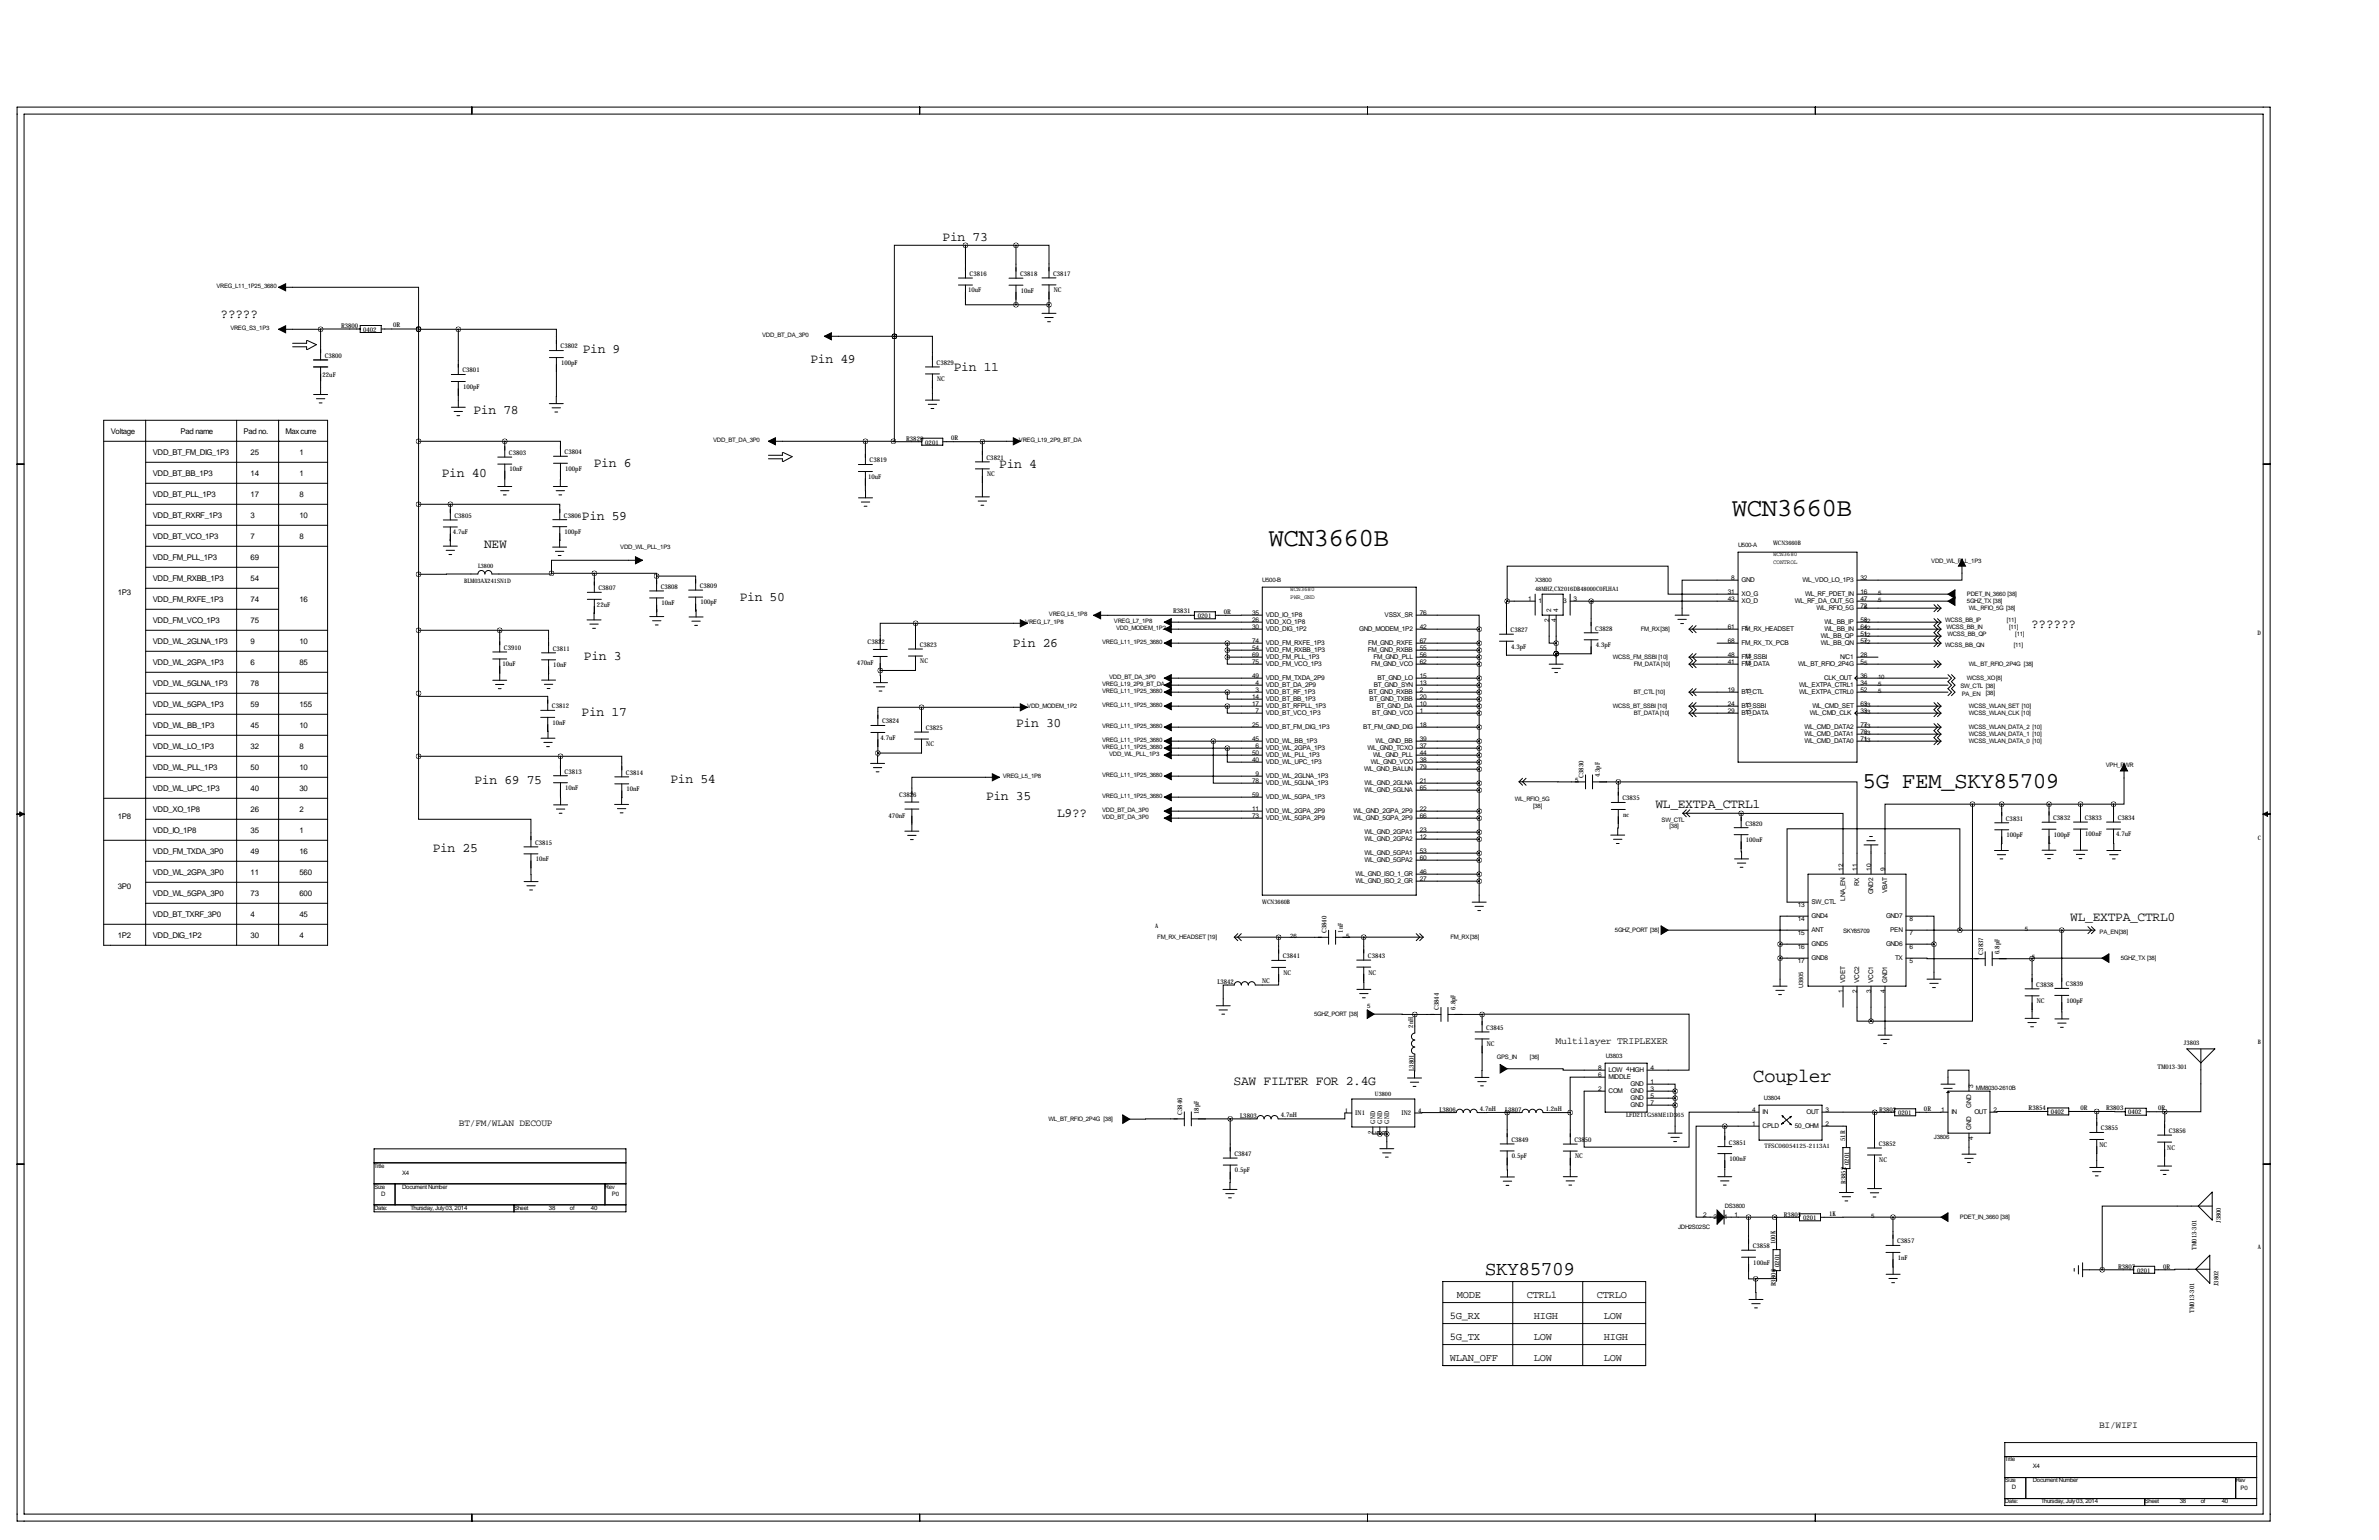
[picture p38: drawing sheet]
<svg xmlns="http://www.w3.org/2000/svg" width="864mm" height="559mm" viewBox="0 0 864 559" stroke-linecap="round" stroke-linejoin="round" font-family="sans-serif">
<defs><g id="words">
<g font-size="9.5">
<text x="628.6" y="187.2">WCN3660B</text>
<text x="460.5" y="198.1">WCN3660B</text>
</g>
<text font-size="8.3" x="676.1" y="285.8">5G FEM_SKY85709</text>
<g font-size="7.1">
<text x="636.3" y="392.7">Coupler</text>
<text x="539" y="462.5">SKY85709</text>
</g>
<g font-size="4.7">
<text x="342.2" y="87.3">Pin 73</text>
<text x="80.1" y="115.5">?????</text>
<text x="211.5" y="128.2">Pin 9</text>
<text x="294.2" y="131.7">Pin 49</text>
<text x="346.3" y="134.7">Pin 11</text>
<text x="171.9" y="150.2">Pin 78</text>
<text x="160.4" y="173.2">Pin 40</text>
<text x="215.5" y="169.3">Pin 6</text>
<text x="362.8" y="169.8">Pin 4</text>
<text x="211.2" y="188.5">Pin 59</text>
<text x="175.7" y="198.7">NEW</text>
<text x="268.5" y="218">Pin 50</text>
<text x="737.3" y="227.9">??????</text>
<text x="212" y="239.4">Pin 3</text>
<text x="367.6" y="234.8">Pin 26</text>
<text x="211.1" y="259.8">Pin 17</text>
<text x="368.9" y="263.7">Pin 30</text>
<text x="172.2" y="284.6">Pin 69 75</text>
<text x="243.4" y="284.1">Pin 54</text>
<text x="357.9" y="290.3">Pin 35</text>
<text x="600.9" y="293.2">WL_EXTPA_CTRL1</text>
<text x="383.7" y="296.5">L9??</text>
<text x="157.1" y="309.2">Pin 25</text>
<text x="751.5" y="334.1">WL_EXTPA_CTRL0</text>
<text x="447.8" y="393.7">SAW FILTER FOR 2.4G</text>
</g>
<g font-size="3.8">
<text x="528.8" y="471.1">MODE</text>
<text x="554.2" y="471.1">CTRL1</text>
<text x="579.6" y="471.1">CTRLO</text>
<text x="526.3" y="478.7">5G_RX</text>
<text x="556.8" y="478.7">HIGH</text>
<text x="582.2" y="478.7">LOW</text>
<text x="526.3" y="486.4">5G_TX</text>
<text x="556.8" y="486.4">LOW</text>
<text x="582.2" y="486.4">HIGH</text>
<text x="526.3" y="494">WLAN_OFF</text>
<text x="556.8" y="494">LOW</text>
<text x="582.2" y="494">LOW</text>
</g>
<text font-size="3.6" x="564.6" y="379">Multilayer TRIPLEXER</text>
<g font-size="3.5">
<text x="166.6" y="408.6">BT/FM/WLAN DECOUP</text>
<text x="762" y="518.2">BI/WIFI</text>
</g>
<g font-size="2.8">
<text x="40.2" y="157.6">Voltage</text>
<text x="65.6" y="157.6">Pad name</text>
<text x="88.4" y="157.6">Pad no.</text>
<text x="103.7" y="157.6">Max curre</text>
<text x="55.4" y="165.2">VDD_BT_FM_DIG_1P3</text>
<text x="91" y="165.2">25</text>
<text x="108.8" y="165.2">1</text>
<text x="55.4" y="172.8">VDD_BT_BB_1P3</text>
<text x="91" y="172.8">14</text>
<text x="108.8" y="172.8">1</text>
<text x="55.4" y="180.4">VDD_BT_PLL_1P3</text>
<text x="91" y="180.4">17</text>
<text x="108.8" y="180.4">8</text>
<text x="55.4" y="188.1">VDD_BT_RXRF_1P3</text>
<text x="91" y="188.1">3</text>
<text x="108.8" y="188.1">10</text>
<text x="55.4" y="195.7">VDD_BT_VCO_1P3</text>
<text x="91" y="195.7">7</text>
<text x="108.8" y="195.7">8</text>
<text x="55.4" y="203.3">VDD_FM_PLL_1P3</text>
<text x="91" y="203.3">69</text>
<text x="55.4" y="210.9">VDD_FM_RXBB_1P3</text>
<text x="91" y="210.9">54</text>
<text x="42.7" y="216">1P3</text>
<text x="55.4" y="218.5">VDD_FM_RXFE_1P3</text>
<text x="91" y="218.5">74</text>
<text x="108.8" y="218.5">16</text>
<text x="55.4" y="226.2">VDD_FM_VCO_1P3</text>
<text x="91" y="226.2">75</text>
<text x="55.4" y="233.8">VDD_WL_2GLNA_1P3</text>
<text x="91" y="233.8">9</text>
<text x="108.8" y="233.8">10</text>
<text x="55.4" y="241.4">VDD_WL_2GPA_1P3</text>
<text x="91" y="241.4">6</text>
<text x="108.8" y="241.4">85</text>
<text x="55.4" y="249">VDD_WL_5GLNA_1P3</text>
<text x="91" y="249">78</text>
<text x="55.4" y="256.6">VDD_WL_5GPA_1P3</text>
<text x="91" y="256.6">59</text>
<text x="108.8" y="256.6">155</text>
<text x="55.4" y="264.3">VDD_WL_BB_1P3</text>
<text x="91" y="264.3">45</text>
<text x="108.8" y="264.3">10</text>
<text x="55.4" y="271.9">VDD_WL_LO_1P3</text>
<text x="91" y="271.9">32</text>
<text x="108.8" y="271.9">8</text>
<text x="55.4" y="279.5">VDD_WL_PLL_1P3</text>
<text x="91" y="279.5">50</text>
<text x="108.8" y="279.5">10</text>
<text x="55.4" y="287.1">VDD_WL_UPC_1P3</text>
<text x="91" y="287.1">40</text>
<text x="108.8" y="287.1">30</text>
<text x="42.7" y="297.3">1P8</text>
<text x="55.4" y="294.7">VDD_XO_1P8</text>
<text x="91" y="294.7">26</text>
<text x="108.8" y="294.7">2</text>
<text x="55.4" y="302.4">VDD_IO_1P8</text>
<text x="91" y="302.4">35</text>
<text x="108.8" y="302.4">1</text>
<text x="55.4" y="310">VDD_FM_TXDA_3P0</text>
<text x="91" y="310">49</text>
<text x="108.8" y="310">16</text>
<text x="55.4" y="317.6">VDD_WL_2GPA_3P0</text>
<text x="91" y="317.6">11</text>
<text x="108.8" y="317.6">560</text>
<text x="42.7" y="322.7">3P0</text>
<text x="55.4" y="325.2">VDD_WL_5GPA_3P0</text>
<text x="91" y="325.2">73</text>
<text x="108.8" y="325.2">600</text>
<text x="55.4" y="332.8">VDD_BT_TXRF_3P0</text>
<text x="91" y="332.8">4</text>
<text x="108.8" y="332.8">45</text>
<text x="42.7" y="340.5">1P2</text>
<text x="55.4" y="340.5">VDD_DIG_1P2</text>
<text x="91" y="340.5">30</text>
<text x="108.8" y="340.5">4</text>
</g>
<g font-size="2.4">
<text x="352" y="100.1">C3816</text>
<text x="370.3" y="100.2">C3818</text>
<text x="382.3" y="100.1">C3817</text>
<text x="351.4" y="106.1">10uF</text>
<text x="370.5" y="106.2">10nF</text>
<text x="382.5" y="106.1">NC</text>
<text x="123.8" y="118.9">R3800</text>
<text x="142.7" y="118.7">0R</text>
<text x="131.8" y="120.3">0402</text>
<text x="117.9" y="129.8">C3800</text>
<text x="203.5" y="126.4">C3802</text>
<text x="117.1" y="136.9">22uF</text>
<text x="167.9" y="135.1">C3801</text>
<text x="203.7" y="132.4">100pF</text>
<text x="340" y="132.4">C3829</text>
<text x="168.1" y="141.1">100pF</text>
<text x="340.2" y="138.4">NC</text>
<text x="329" y="160">R3820</text>
<text x="335.9" y="161.3">0201</text>
<text x="345.3" y="159.8">0R</text>
<text x="184.8" y="165.1">C3803</text>
<text x="205" y="164.8">C3804</text>
<text x="315.7" y="167.8">C3819</text>
<text x="358.1" y="166.8">C3821</text>
<text x="185" y="171.1">10nF</text>
<text x="205.2" y="170.8">100pF</text>
<text x="315.1" y="173.8">10uF</text>
<text x="358.3" y="172.8">NC</text>
<text x="165" y="187.9">C3805</text>
<text x="204.7" y="187.8">C3806</text>
<text x="164.4" y="193.9">4.7uF</text>
<text x="204.9" y="193.8">100pF</text>
<text x="217.3" y="214.2">C3807</text>
<text x="239.9" y="213.7">C3808</text>
<text x="254.1" y="213.4">C3809</text>
<text x="627.2" y="215.6">31</text>
<text x="628.4" y="210.5">8</text>
<text x="632.2" y="211.3">GND</text>
<text x="654.4" y="211.3">WL_VDO_LO_1P3</text>
<text x="675.4" y="210.5">32</text>
<text x="675.4" y="215.6">16</text>
<text x="216.7" y="220.2">22uF</text>
<text x="240.1" y="219.6">10nF</text>
<text x="254.3" y="219.3">100pF</text>
<text x="554.8" y="218.1">1</text>
<text x="558.5" y="218.9">1</text>
<text x="563.1" y="221.9" transform="rotate(-90 563.1 221.9)">2</text>
<text x="565.7" y="221.9" transform="rotate(-90 565.7 221.9)">4</text>
<text x="567.5" y="218.9">3</text>
<text x="571.2" y="218.1">3</text>
<text x="627.2" y="218.1">43</text>
<text x="632.2" y="216.4">XO_G</text>
<text x="632.2" y="218.9">XO_D</text>
<text x="651.5" y="218.9">WL_RF_DA_OUT_5G</text>
<text x="655.3" y="216.4">WL_RF_PDET_IN</text>
<text x="659.4" y="221.5">WL_RFIO_5G</text>
<text x="675.4" y="218.1">47</text>
<text x="675.4" y="220.7">72</text>
<text x="425.9" y="222.2">R3831</text>
<text x="434.8" y="224.3">0201</text>
<text x="444.2" y="222.8">0R</text>
<text x="454.5" y="225.8">26</text>
<text x="454.5" y="223.2">35</text>
<text x="459.5" y="224">VDD_IO_1P8</text>
<text x="459.5" y="226.5">VDD_XO_1P8</text>
<text x="502.6" y="224">VSSX_SR</text>
<text x="515.4" y="223.2">76</text>
<text x="562.4" y="225.7" transform="rotate(-90 562.4 225.7)">2</text>
<text x="564.9" y="225.7" transform="rotate(-90 564.9 225.7)">4</text>
<text x="662.3" y="226.5">WL_BB_IP</text>
<text x="675.4" y="225.8">58</text>
<text x="315" y="233.7">C3822</text>
<text x="454.5" y="228.3">30</text>
<text x="454.5" y="233.4">74</text>
<text x="459.5" y="229.1">VDD_DIG_1P2</text>
<text x="493.4" y="229.1">GND_MODEM_1P2</text>
<text x="515.4" y="228.3">42</text>
<text x="515.4" y="233.4">67</text>
<text x="548.4" y="229.4">C3827</text>
<text x="579.1" y="228.9">C3828</text>
<text x="627.2" y="228.3">61</text>
<text x="627.2" y="233.4">68</text>
<text x="632.2" y="229.1">FM_RX_HEADSET</text>
<text x="661" y="231.6">WL_BB_QP</text>
<text x="662.3" y="229.1">WL_BB_IN</text>
<text x="675.4" y="228.3">64</text>
<text x="675.4" y="230.8">51</text>
<text x="675.4" y="233.4">57</text>
<text x="182.9" y="235.8">C3910</text>
<text x="200.7" y="236.1">C3811</text>
<text x="333.9" y="234.7">C3823</text>
<text x="454.5" y="235.9">54</text>
<text x="454.5" y="238.5">69</text>
<text x="459.5" y="234.2">VDD_FM_RXFE_1P3</text>
<text x="459.5" y="236.7">VDD_FM_RXBB_1P3</text>
<text x="459.5" y="239.2">VDD_FM_PLL_1P3</text>
<text x="496.5" y="236.7">FM_GND_RXBB</text>
<text x="496.7" y="234.2">FM_GND_RXFE</text>
<text x="498.6" y="239.2">FM_GND_PLL</text>
<text x="515.4" y="235.9">55</text>
<text x="515.4" y="238.5">56</text>
<text x="548.6" y="235.3">4.3pF</text>
<text x="579.3" y="234.8">4.3pF</text>
<text x="627.2" y="238.5">48</text>
<text x="632.2" y="234.2">FM_RX_TX_PCB</text>
<text x="632.2" y="239.2">FM_SSBI</text>
<text x="661" y="234.2">WL_BB_QN</text>
<text x="668" y="239.2">N/C1</text>
<text x="675.4" y="238.5">28</text>
<text x="182.4" y="241.8">10uF</text>
<text x="200.9" y="242.1">10nF</text>
<text x="311.1" y="241.3">470nF</text>
<text x="334.1" y="240.7">NC</text>
<text x="454.5" y="241">75</text>
<text x="459.5" y="241.8">VDD_FM_VCO_1P3</text>
<text x="497.7" y="241.8">FM_GND_VCO</text>
<text x="515.4" y="241">62</text>
<text x="627.2" y="241">41</text>
<text x="632.2" y="241.8">FM_DATA</text>
<text x="652.7" y="241.8">WL_BT_RFIO_2P4G</text>
<text x="675.4" y="241">55</text>
<text x="454.5" y="246.1">49</text>
<text x="455.7" y="248.6">4</text>
<text x="455.7" y="251.2">3</text>
<text x="459.5" y="246.9">VDD_FM_TXDA_2P9</text>
<text x="459.5" y="249.4">VDD_BT_DA_2P9</text>
<text x="459.5" y="251.9">VDD_BT_RF_1P3</text>
<text x="496.9" y="251.9">BT_GND_RXBB</text>
<text x="498.7" y="249.4">BT_GND_SYN</text>
<text x="500.1" y="246.9">BT_GND_LO</text>
<text x="515.4" y="251.2">2</text>
<text x="515.4" y="246.1">15</text>
<text x="515.4" y="248.6">13</text>
<text x="627.2" y="251.2">19</text>
<text x="632.2" y="251.9">BT_CTL</text>
<text x="653.1" y="249.4">WL_EXTPA_CTRL1</text>
<text x="653.1" y="251.9">WL_EXTPA_CTRL0</text>
<text x="662.2" y="246.9">CLK_OUT</text>
<text x="675.4" y="246.1">36</text>
<text x="675.4" y="248.6">34</text>
<text x="675.4" y="251.2">52</text>
<text x="200.4" y="257">C3812</text>
<text x="454.5" y="253.7">14</text>
<text x="454.5" y="256.2">17</text>
<text x="459.5" y="254.5">VDD_BT_BB_1P3</text>
<text x="459.5" y="257">VDD_BT_RFPLL_1P3</text>
<text x="497.2" y="254.5">BT_GND_TXBB</text>
<text x="499.8" y="257">BT_GND_DA</text>
<text x="515.4" y="253.7">20</text>
<text x="515.4" y="256.2">10</text>
<text x="627.2" y="256.2">24</text>
<text x="632.2" y="257">BT_SSBI</text>
<text x="657.9" y="257">WL_CMD_SET</text>
<text x="675.4" y="256.2">63</text>
<text x="200.6" y="263">10nF</text>
<text x="320.2" y="262.5">C3824</text>
<text x="454.5" y="263.9">25</text>
<text x="455.7" y="258.8">7</text>
<text x="459.5" y="259.6">VDD_BT_VCO_1P3</text>
<text x="498.2" y="259.6">BT_GND_VCO</text>
<text x="515.4" y="258.8">1</text>
<text x="515.4" y="263.9">18</text>
<text x="627.2" y="258.8">29</text>
<text x="632.2" y="259.6">BT_DATA</text>
<text x="657" y="259.6">WL_CMD_CLK</text>
<text x="675.4" y="258.8">33</text>
<text x="675.4" y="263.9">77</text>
<text x="319.6" y="268.5">4.7uF</text>
<text x="336" y="264.9">C3825</text>
<text x="454.5" y="268.9">45</text>
<text x="459.5" y="264.6">VDD_BT_FM_DIG_1P3</text>
<text x="459.5" y="269.7">VDD_WL_BB_1P3</text>
<text x="494.9" y="264.6">BT_FM_GND_DIG</text>
<text x="499.4" y="269.7">WL_GND_BB</text>
<text x="515.4" y="268.9">39</text>
<text x="655" y="264.6">WL_CMD_DATA2</text>
<text x="655" y="267.2">WL_CMD_DATA1</text>
<text x="655" y="269.7">WL_CMD_DATA0</text>
<text x="675.4" y="266.4">70</text>
<text x="675.4" y="268.9">71</text>
<text x="336.2" y="270.9">NC</text>
<text x="454.5" y="274">50</text>
<text x="455.7" y="271.5">6</text>
<text x="459.5" y="272.3">VDD_WL_2GPA_1P3</text>
<text x="459.5" y="274.8">VDD_WL_PLL_1P3</text>
<text x="496.4" y="272.3">WL_GND_TCXO</text>
<text x="498.4" y="274.8">WL_GND_PLL</text>
<text x="515.4" y="271.5">37</text>
<text x="515.4" y="274">44</text>
<text x="205" y="280.7">C3813</text>
<text x="227.2" y="281.1">C3814</text>
<text x="454.5" y="276.6">40</text>
<text x="455.7" y="281.6">9</text>
<text x="459.5" y="277.3">VDD_WL_UPC_1P3</text>
<text x="495.2" y="279.9">WL_GND_BALUN</text>
<text x="497.6" y="277.3">WL_GND_VCO</text>
<text x="515.4" y="276.6">38</text>
<text x="515.4" y="279.1">79</text>
<text x="580.8" y="282" transform="rotate(-90 580.8 282)">4.3pF</text>
<text x="205.2" y="286.7">10nF</text>
<text x="227.4" y="287.1">10nF</text>
<text x="454.5" y="284.2">78</text>
<text x="459.5" y="282.4">VDD_WL_2GLNA_1P3</text>
<text x="459.5" y="285">VDD_WL_5GLNA_1P3</text>
<text x="495.3" y="285">WL_GND_2GLNA</text>
<text x="495.3" y="287.5">WL_GND_5GLNA</text>
<text x="515.4" y="284.2">21</text>
<text x="515.4" y="286.7">65</text>
<text x="574.8" y="282.2" transform="rotate(-90 574.8 282.2)">C3830</text>
<text x="326.4" y="289.1">C3826</text>
<text x="454.5" y="289.3">59</text>
<text x="459.5" y="290">VDD_WL_5GPA_1P3</text>
<text x="589" y="290.4">C3835</text>
<text x="322.6" y="296.7">470nF</text>
<text x="454.5" y="294.3">11</text>
<text x="454.5" y="296.9">73</text>
<text x="459.5" y="295.1">VDD_WL_2GPA_2P9</text>
<text x="459.5" y="297.7">VDD_WL_5GPA_2P9</text>
<text x="491.4" y="295.1">WL_GND_2GPA_2P9</text>
<text x="491.4" y="297.7">WL_GND_5GPA_2P9</text>
<text x="515.4" y="294.3">22</text>
<text x="515.4" y="296.9">66</text>
<text x="589.2" y="296.4">nc</text>
<text x="633.6" y="299.6">C3820</text>
<text x="728.2" y="297.8">C3831</text>
<text x="745.3" y="297.6">C3832</text>
<text x="756.8" y="297.5">C3833</text>
<text x="768.8" y="297.5">C3834</text>
<text x="495.3" y="302.7">WL_GND_2GPA1</text>
<text x="495.3" y="305.3">WL_GND_2GPA2</text>
<text x="515.4" y="302">23</text>
<text x="515.4" y="304.5">12</text>
<text x="633.8" y="305.5">100nF</text>
<text x="728.4" y="303.8">100pF</text>
<text x="745.5" y="303.6">100pF</text>
<text x="757" y="303.5">100nF</text>
<text x="768.2" y="303.5">4.7uF</text>
<text x="194.3" y="306.5">C3815</text>
<text x="495.3" y="310.4">WL_GND_5GPA1</text>
<text x="515.4" y="309.6">53</text>
<text x="194.5" y="312.5">10nF</text>
<text x="492" y="318">WL_GND_ISO_1_GR</text>
<text x="495.3" y="312.9">WL_GND_5GPA2</text>
<text x="515.4" y="312.1">60</text>
<text x="515.4" y="317.2">46</text>
<text x="669" y="315.9" transform="rotate(-90 669 315.9)">12</text>
<text x="674.1" y="315.9" transform="rotate(-90 674.1 315.9)">11</text>
<text x="679.2" y="315.9" transform="rotate(-90 679.2 315.9)">10</text>
<text x="684.3" y="315.9" transform="rotate(-90 684.3 315.9)">9</text>
<text x="492" y="320.5">WL_GND_ISO_2_GR</text>
<text x="515.4" y="319.7">27</text>
<text x="674.9" y="321.5" transform="rotate(-90 674.9 321.5)">RX</text>
<text x="652.6" y="328.9">13</text>
<text x="657.6" y="328.1">SW_CTL</text>
<text x="669.8" y="326.9" transform="rotate(-90 669.8 326.9)">LNA_EN</text>
<text x="680" y="324.4" transform="rotate(-90 680 324.4)">GND2</text>
<text x="685.1" y="324.2" transform="rotate(-90 685.1 324.2)">VBAT</text>
<text x="652.6" y="334">14</text>
<text x="657.6" y="333.2">GND4</text>
<text x="684.6" y="333.2">GND7</text>
<text x="693.2" y="334">8</text>
<text x="481.5" y="338.6" transform="rotate(-90 481.5 338.6)">C3840</text>
<text x="487.5" y="338.4" transform="rotate(-90 487.5 338.4)">1nF</text>
<text x="652.6" y="339.1">15</text>
<text x="657.6" y="338.3">ANT</text>
<text x="686.1" y="338.3">PEN</text>
<text x="693.2" y="339.1">7</text>
<text x="465.7" y="347.7">C3841</text>
<text x="496.6" y="347.6">C3843</text>
<text x="652.6" y="344.2">16</text>
<text x="657.6" y="343.4">GND5</text>
<text x="684.6" y="343.4">GND6</text>
<text x="693.2" y="344.2">6</text>
<text x="719.9" y="346.4" transform="rotate(-90 719.9 346.4)">C3837</text>
<text x="725.9" y="346.2" transform="rotate(-90 725.9 346.2)">6.8pF</text>
<text x="465.9" y="353.7">NC</text>
<text x="496.8" y="353.6">NC</text>
<text x="652.6" y="349.3">17</text>
<text x="657.6" y="348.5">GND8</text>
<text x="687.9" y="348.5">TX</text>
<text x="693.2" y="349.3">5</text>
<text x="442" y="357.1">L3842</text>
<text x="458.2" y="356.8">NC</text>
<text x="669.8" y="356.6" transform="rotate(-90 669.8 356.6)">VDET</text>
<text x="674.9" y="356.6" transform="rotate(-90 674.9 356.6)">VCC2</text>
<text x="680" y="356.6" transform="rotate(-90 680 356.6)">VCC1</text>
<text x="685.1" y="356.6" transform="rotate(-90 685.1 356.6)">GND1</text>
<text x="739.2" y="358">C3838</text>
<text x="750" y="357.9">C3839</text>
<text x="669" y="360.3" transform="rotate(-90 669 360.3)">1</text>
<text x="674.1" y="360.3" transform="rotate(-90 674.1 360.3)">2</text>
<text x="679.2" y="360.3" transform="rotate(-90 679.2 360.3)">3</text>
<text x="684.3" y="360.3" transform="rotate(-90 684.3 360.3)">4</text>
<text x="739.4" y="364">NC</text>
<text x="750.2" y="363.9">100pF</text>
<text x="522.3" y="366.6" transform="rotate(-90 522.3 366.6)">C3844</text>
<text x="528.3" y="366.4" transform="rotate(-90 528.3 366.4)">6.8pF</text>
<text x="513" y="372.9" transform="rotate(-90 513 372.9)">2nH</text>
<text x="539.5" y="373.7">C3845</text>
<text x="539.8" y="379.7">NC</text>
<text x="513.2" y="388.6" transform="rotate(-90 513.2 388.6)">L3801</text>
<text x="580.2" y="388.3">8</text>
<text x="583.9" y="389.1">LOW 4HIGH</text>
<text x="599.2" y="388.3">4</text>
<text x="580.2" y="395.9">2</text>
<text x="580.2" y="390.9">6</text>
<text x="583.9" y="391.6">MIDDLE</text>
<text x="591.9" y="394.2">GND</text>
<text x="599.2" y="395.9">3</text>
<text x="599.2" y="393.4">1</text>
<text x="716.3" y="394.7" transform="rotate(-90 716.3 394.7)">3</text>
<text x="583.9" y="396.7">COM</text>
<text x="591.9" y="396.7">GND</text>
<text x="591.9" y="399.3">GND</text>
<text x="591.9" y="401.8">GND</text>
<text x="599.2" y="398.5">5</text>
<text x="599.2" y="401">7</text>
<text x="715.5" y="402" transform="rotate(-90 715.5 402)">GND</text>
<text x="429.2" y="404.5" transform="rotate(-90 429.2 404.5)">C3846</text>
<text x="435.1" y="404.3" transform="rotate(-90 435.1 404.3)">18pF</text>
<text x="450.2" y="405.6">L3803</text>
<text x="464.9" y="405.4">4.7nH</text>
<text x="488.2" y="403.9">1</text>
<text x="492" y="404.7">IN1</text>
<text x="499.2" y="407.7" transform="rotate(-90 499.2 407.7)">GND</text>
<text x="501.7" y="407.7" transform="rotate(-90 501.7 407.7)">GND</text>
<text x="504.3" y="407.7" transform="rotate(-90 504.3 407.7)">GND</text>
<text x="508.8" y="404.7">IN2</text>
<text x="514.9" y="403.9">4</text>
<text x="522.5" y="403.4">L3806</text>
<text x="537.2" y="403.1">4.7nH</text>
<text x="546.4" y="403.4">L3807</text>
<text x="561.1" y="403.1">1.2nH</text>
<text x="636.1" y="403.6">4</text>
<text x="639.8" y="404.3">IN</text>
<text x="655.8" y="404.3">OUT</text>
<text x="662.7" y="403.6">3</text>
<text x="682.1" y="403.4">R3802</text>
<text x="689.1" y="404.6">0201</text>
<text x="698.4" y="403.2">0R</text>
<text x="704.6" y="403.6">1</text>
<text x="708.4" y="404.3">IN</text>
<text x="716.8" y="404.3">OUT</text>
<text x="723.6" y="403.6">2</text>
<text x="736.4" y="402.8">R3854</text>
<text x="744.4" y="404.3">0402</text>
<text x="755.3" y="402.6">0R</text>
<text x="764.6" y="402.9">R3803</text>
<text x="772.6" y="404.4">0402</text>
<text x="783.4" y="402.7">0R</text>
<text x="498.3" y="411.4" transform="rotate(-90 498.3 411.4)">2</text>
<text x="500.9" y="411.4" transform="rotate(-90 500.9 411.4)">5</text>
<text x="503.4" y="411.4" transform="rotate(-90 503.4 411.4)">3</text>
<text x="636.1" y="408.6">1</text>
<text x="639.8" y="409.4">CPLD</text>
<text x="651.6" y="409.4">50_OHM</text>
<text x="662.7" y="408.6">2</text>
<text x="669.8" y="414" transform="rotate(-90 669.8 414)">51R</text>
<text x="715.5" y="409.9" transform="rotate(-90 715.5 409.9)">GND</text>
<text x="716.3" y="413.7" transform="rotate(-90 716.3 413.7)">4</text>
<text x="762.7" y="410.2">C3855</text>
<text x="787.3" y="411.1">C3856</text>
<text x="448.1" y="419.5">C3847</text>
<text x="548.6" y="414.3">C3849</text>
<text x="571.5" y="414.4">C3850</text>
<text x="627.6" y="415.3">C3851</text>
<text x="682" y="415.8">C3852</text>
<text x="762.1" y="416.1">NC</text>
<text x="786.7" y="417.1">NC</text>
<text x="448.3" y="425.4">0.5pF</text>
<text x="548.8" y="420.3">0.5pF</text>
<text x="571.8" y="420.4">NC</text>
<text x="627.8" y="421.3">100nF</text>
<text x="671.3" y="422.8" transform="rotate(-90 671.3 422.8)">0201</text>
<text x="682.2" y="421.8">NC</text>
<text x="670" y="429.7" transform="rotate(-90 670 429.7)">R3852</text>
<text x="618.3" y="441.7">2</text>
<text x="622" y="442.4">2</text>
<text x="625.9" y="442.4">1</text>
<text x="629.7" y="441.7">1</text>
<text x="647.6" y="441.5">R3805</text>
<text x="654.5" y="442.7">0201</text>
<text x="664" y="441.3">1K</text>
<text x="636.3" y="452.9">C3858</text>
<text x="644.5" y="451.6" transform="rotate(-90 644.5 451.6)">100K</text>
<text x="688.7" y="451.2">C3857</text>
<text x="636.5" y="458.9">100nF</text>
<text x="645.9" y="459.8" transform="rotate(-90 645.9 459.8)">0201</text>
<text x="688.9" y="457.1">1nF</text>
<text x="768.9" y="460.5">R3807</text>
<text x="775.8" y="461.8">0201</text>
<text x="785.2" y="460.3">0R</text>
<text x="644.7" y="466.7" transform="rotate(-90 644.7 466.7)">R3806</text>
</g>
<g font-size="2.3">
<text x="792.8" y="379.1">J3803</text>
<text x="783.2" y="387.8">TM013-301</text>
<text x="806.2" y="443.8" transform="rotate(-90 806.2 443.8)">J3800</text>
<text x="797.4" y="453.4" transform="rotate(-90 797.4 453.4)">TM013-301</text>
<text x="805.3" y="466.7" transform="rotate(-90 805.3 466.7)">J3802</text>
<text x="796.5" y="476.3" transform="rotate(-90 796.5 476.3)">TM013-301</text>
</g>
<g font-size="2.2">
<text x="78.5" y="104.5">VREG_L11_1P25_3680</text>
<text x="83.6" y="119.7">VREG_S3_1P3</text>
<text x="276.7" y="122.3">VDD_BT_DA_3P0</text>
<text x="258.9" y="160.4">VDD_BT_DA_3P0</text>
<text x="369.9" y="160.4">VREG_L19_2P9_BT_DA</text>
<text x="643.6" y="197.9">WCN3660B</text>
<text x="225.1" y="199.1">VDD_WL_PLL_1P3</text>
<text x="630.9" y="198.3">U500-A</text>
<text x="643.6" y="201.8">WCN3680</text>
<text x="173.6" y="206">L3800</text>
<text x="643.6" y="204.7">CONTROL</text>
<text x="701" y="204.2">VDD_WL_PLL_1P3</text>
<text x="168.5" y="211.6">BLM03AX241SN1D</text>
<text x="458.2" y="211">U500-B</text>
<text x="468.4" y="214.5">WCN3680</text>
<text x="557.3" y="211.3">X3800</text>
<text x="557.3" y="214.3">48MHZ,CX2016DB48000C0FLHA1</text>
<text x="681.7" y="215.8">5</text>
<text x="468.4" y="217.4">PWR_GND</text>
<text x="676.7" y="220.9">5</text>
<text x="681.7" y="218.4">5</text>
<text x="714" y="216.1">PDET_IN_3660 [38]</text>
<text x="714" y="218.6">5GHZ_TX [38]</text>
<text x="714.8" y="221.2">WL_RFIO_5G [38]</text>
<text x="372.2" y="226.4">VREG_L7_1P8</text>
<text x="380.7" y="223.5">VREG_L5_1P8</text>
<text x="404.4" y="226">VREG_L7_1P8</text>
<text x="676.7" y="226">12</text>
<text x="706.1" y="225.7">WCSS_BB_IP</text>
<text x="728.5" y="225.7">[11]</text>
<text x="400" y="233.6">VREG_L11_1P25_3680</text>
<text x="405.1" y="228.5">VDD_MODEM_1P2</text>
<text x="595.6" y="228.8">FM_RX[38]</text>
<text x="633.5" y="228.5">5</text>
<text x="676.7" y="228.5">12</text>
<text x="676.7" y="231.1">12</text>
<text x="676.7" y="233.6">12</text>
<text x="706.6" y="228.1">WCSS_BB_IN</text>
<text x="707" y="230.6">WCSS_BB_QP</text>
<text x="729.3" y="228.1">[11]</text>
<text x="731.6" y="230.6">[11]</text>
<text x="819.5" y="230.6">D</text>
<text x="585.5" y="239">WCSS_FM_SSBI [10]</text>
<text x="633.5" y="238.7">13</text>
<text x="706.1" y="234.7">WCSS_BB_QN</text>
<text x="731" y="234.7">[11]</text>
<text x="593.1" y="241.5">FM_DATA [10]</text>
<text x="633.5" y="241.2">13</text>
<text x="714.8" y="241.5">WL_BT_RFIO_2P4G [38]</text>
<text x="400" y="251.4">VREG_L11_1P25_3680</text>
<text x="400" y="248.9">VREG_L19_2P9_BT_DA</text>
<text x="402.6" y="246.3">VDD_BT_DA_3P0</text>
<text x="593.1" y="251.7">BT_CTL [10]</text>
<text x="633.5" y="251.4">13</text>
<text x="681.7" y="246.3">10</text>
<text x="681.7" y="248.9">5</text>
<text x="681.7" y="251.4">5</text>
<text x="711.6" y="249.7">SW_CTL [38]</text>
<text x="714" y="246.6">WCSS_XO[8]</text>
<text x="372.9" y="256.9">VDD_MODEM_1P2</text>
<text x="400" y="256.5">VREG_L11_1P25_3680</text>
<text x="585.5" y="256.7">WCSS_BT_SSBI [10]</text>
<text x="633.5" y="256.5">13</text>
<text x="676.7" y="256.5">13</text>
<text x="712.1" y="252.5">PA_EN</text>
<text x="714.8" y="256.7">WCSS_WLAN_SET [10]</text>
<text x="720.9" y="252.2">[38]</text>
<text x="593.1" y="259.3">BT_DATA [10]</text>
<text x="633.5" y="259">13</text>
<text x="676.7" y="259">13</text>
<text x="714.8" y="259.3">WCSS_WLAN_CLK [10]</text>
<text x="400" y="264.1">VREG_L11_1P25_3680</text>
<text x="400" y="269.2">VREG_L11_1P25_3680</text>
<text x="676.7" y="269.2">13</text>
<text x="676.7" y="266.6">13</text>
<text x="676.7" y="264.1">13</text>
<text x="714.8" y="269.4">WCSS_WLAN_DATA_0 [10]</text>
<text x="714.8" y="266.9">WCSS_WLAN_DATA_1 [10]</text>
<text x="714.8" y="264.4">WCSS_WLAN_DATA_2 [10]</text>
<text x="400" y="271.7">VREG_L11_1P25_3680</text>
<text x="402.6" y="274.3">VDD_WL_PLL_1P3</text>
<text x="400" y="281.9">VREG_L11_1P25_3680</text>
<text x="764.4" y="278.5">VPH_PWR</text>
<text x="364" y="282.3">VREG_L5_1P8</text>
<text x="571.8" y="283.9">5</text>
<text x="400" y="289.5">VREG_L11_1P25_3680</text>
<text x="549.9" y="290.6">WL_RFIO_5G</text>
<text x="556.5" y="293.1">[38]</text>
<text x="400" y="294.6">VDD_BT_DA_3P0</text>
<text x="400" y="297.1">VDD_BT_DA_3P0</text>
<text x="603.2" y="298.2">SW_CTL</text>
<text x="606" y="300.5">[38]</text>
<text x="819.6" y="304.7">C</text>
<text x="458.2" y="328.1">WCN3660B</text>
<text x="419.3" y="336.6">A</text>
<text x="420.1" y="340.6">FM_RX_HEADSET [19]</text>
<text x="468.4" y="340.3">26</text>
<text x="488.7" y="340.3">5</text>
<text x="526.5" y="340.6">FM_RX[38]</text>
<text x="586.2" y="338">5GHZ_PORT [38]</text>
<text x="669.1" y="338.5">SKY85709</text>
<text x="735.1" y="337.8">5</text>
<text x="762.2" y="338.8">PA_EN[38]</text>
<text x="737.6" y="347.9">5</text>
<text x="769.9" y="348.2">5GHZ_TX [38]</text>
<text x="654.6" y="358.6" transform="rotate(-90 654.6 358.6)">U3805</text>
<text x="496.3" y="365.7">5</text>
<text x="477" y="368.5">5GHZ_PORT [38]</text>
<text x="582.9" y="384">U3803</text>
<text x="819.6" y="378.9">B</text>
<text x="543.4" y="384.3">GPS_IN</text>
<text x="555.4" y="384.3">[36]</text>
<text x="717.3" y="395.6">MM8030-2610B</text>
<text x="499.1" y="397.8">U3800</text>
<text x="640.3" y="399.2">U3804</text>
<text x="380.6" y="406.6">WL_BT_RFIO_2P4G [38]</text>
<text x="590.3" y="405.3">LFD211G58ME1D365</text>
<text x="702.1" y="413.4">J3806</text>
<text x="640.6" y="416.5">TFSC06054125-2113A1</text>
<text x="135.8" y="423.7">Title</text>
<text x="135.8" y="431.3">Size</text>
<text x="145.9" y="431.3">Document Number</text>
<text x="145.9" y="426.3">X4</text>
<text x="219.6" y="431.3">Rev</text>
<text x="138.3" y="433.9">D</text>
<text x="222.1" y="433.9">P0</text>
<text x="135.8" y="439">Date:</text>
<text x="149" y="439">Thursday, July 03, 2014</text>
<text x="186.6" y="439">Sheet</text>
<text x="199.3" y="439">38</text>
<text x="206.9" y="439">of</text>
<text x="214.5" y="439">40</text>
<text x="626.1" y="438.4">DS3800</text>
<text x="679.2" y="441.9">5</text>
<text x="711.5" y="442.2">PDET_IN_3660 [38]</text>
<text x="609.2" y="446">JDH2S02SC</text>
<text x="819.6" y="453.1">A</text>
<text x="727.8" y="530.3">Title</text>
<text x="737.9" y="532.8">X4</text>
<text x="727.8" y="537.9">Size</text>
<text x="737.9" y="537.9">Document Number</text>
<text x="811.6" y="537.9">Rev</text>
<text x="727.8" y="545.5">Date:</text>
<text x="730.3" y="540.5">D</text>
<text x="741" y="545.5">Thursday, July 03, 2014</text>
<text x="778.6" y="545.5">Sheet</text>
<text x="791.3" y="545.5">38</text>
<text x="798.9" y="545.5">of</text>
<text x="806.5" y="545.5">40</text>
<text x="813.4" y="540.7">P0</text>
</g>
</g></defs>
<g fill="none" stroke="#000" stroke-width=".36">
<path d="M6.2 38.9h817.9v513h-817.9zM171.3 38.9v2.5M333.9 38.9v2.5M496.4 38.9v2.5M659 38.9v2.5M8.7 41.4h812.8v508h-812.8zM350.5 89h-25.8v33M350.5 89v11.9M350.5 89h18.3M368.8 89h12v11.8M368.8 89v11.9M101.1 104.2h50.8v15.2"/>
<path d="M116.4 119.5v11.1M116.4 119.5h-15.3M130.8 119.4l-14.4 .1M130.8 118.1h7.6v2.6h-7.6zM151.9 119.4h-13.5M151.9 119.4v.1M151.9 119.5h14.5M151.9 119.5v154.9M166.4 119.5h35.6v7.7M166.4 119.5v16.4M347.9 100.9h5.1M347.9 103.4h5.1"/>
<path d="M350.5 103.4v7.2h18.3M366.3 100.9h5M366.3 103.5h5M368.8 110.6h12M368.8 103.5v7.1M378.3 100.8h5M378.3 103.4h5M378.3 113.7h5M379.3 115.2h3M380.3 116.7h1M380.8 103.4v10.3M106.2 125.8h5.1v1"/>
<path d="M111.3 123.5v1.1h-5.1M111.6 123.5l3.3 1.6-3.3 1.7M116.4 133.1v10.1M163.8 135.9h5.1M163.8 138.4h5.1M166.4 138.4v9.4M199.4 127.2h5.1M199.4 129.7h5.1M202 129.7l-.1 16.8M324.7 122h13.8v11.1M324.7 122h.1M324.7 122v38.1h-.4"/>
<path d="M324.7 122h-25.4M335.9 133.1h5.1M335.9 135.7h5.1M338.5 135.7v9.5M37.6 152.5h81.3v190.5h-81.3zM52.9 152.5v190.5M85.9 152.5v190.5M101.1 152.5v190.5M113.8 143.2h5.1M114.9 144.7h3M115.9 146.2h1M163.8 147.8h5.1"/>
<path d="M164.8 149.3h3.1M165.9 150.8h1M199.4 146.5h5.1M200.4 148h3.1M201.4 149.5h1M334.6 159h7.6v2.5h-7.6zM335.9 145.2h5.1M337 146.7h3M338 148.2h1M6.2 168.4h2.5M37.6 160.1h81.3M52.9 167.7h66"/>
<path d="M52.9 175.4h66M101.1 160.1h.1M151.9 160.1h31.3M180.7 168.4h5.1M180.7 165.9h5.1M180.7 176.5h5.1M181.7 178.1h3.1M182.7 179.6h1M183.2 160.1h20.3v5.5M183.2 160.1v5.8M183.2 168.4v8.1M200.9 176.5h5"/>
<path d="M200.9 165.6h5.1M200.9 168.1h5.1M201.9 178.1h3M202.9 179.6h1M203.5 168.1l-.1 8.4M278.9 166.5h5.1v1M284 164.2v1h-5.1M284.3 164.2l3.3 1.5-3.3 1.8M311.6 168.6h5.1M311.6 171.1h5.1M314.1 160.1v8.5M314.1 171.1l.1 9.5"/>
<path d="M324.3 160.1l10.3 .2M324.3 160.1h-45.4M342.2 160.3h14.4M354.1 167.6h5.1M354.1 170.1h5.1M356.6 160.3v7.3M356.6 170.1v10.2M370.4 160.1l-13.8 .2M821.5 168.4h2.6M52.9 183h66M52.9 190.6h66M52.9 198.2h66"/>
<path d="M151.9 183h11.6M160.9 198.2h5.1M160.9 188.7h5.1M160.9 191.2h5.1M162 199.7h3M163.5 183h39.7v5.6M163.5 183v5.7M163.5 191.2v7M200.6 198.5h5.1M200.7 188.6h5M200.7 191.1h5M203.2 191.1l-.1 7.4"/>
<path d="M311.7 180.6h5M312.7 182.2h3M313.7 183.7h1M354.1 180.3h5.1M355.1 181.8h3M356.1 183.3h1M52.9 205.8h48.2M52.9 213.5h48.2M163 201.2h1M200.2 208v.3h-21.6a1.27 1.27 0 0 0-1.3-1.3 1.27 1.27 0 0 0-1.3 1.3 1.27 1.27 0 0 0-1.2-1.3 1.27 1.27 0 0 0-1.3 1.3l-21.6 .1M200.2 208h15.5M201.6 200h3.1"/>
<path d="M202.6 201.6h1.1M213.2 214.9h5.1M213.2 217.5h5.1M215.7 208v6.9M215.7 208h22.7v1M215.7 217.5l-.1 7.4M233.2 203.3h-33v4.7M235.8 214.4h5.1M235.8 217h5.1M238.4 209h14.1v5.1M238.4 209v5.4M238.4 217v6.7"/>
<path d="M250 214.1h5.1M250 216.7h5.1M252.5 216.7l.2 7.2M458.2 213.1h55.9v111.7h-55.9zM547.1 218.1h-.2v12M557.3 218.1h-10.2M557.3 215.6v7.6M559.8 215.6h7.6v7.6h-7.6zM570 218.1h60.9M570 215.6v7.6M577.6 218.1h.1M577.6 218.1v11.5"/>
<path d="M630.9 200.4h43.2v76.2h-43.2zM630.9 210.5h-20.3v12.7M630.9 215.6h-25.4v-10.2h-58.4v12.7M674.1 215.6h33M674.1 218.1h33M702.1 219.4l1.2 1.3-1.2 1.2M703.3 219.4l1.3 1.3M712.2 202.9v7.6h-38.1M52.9 221.1h48.2M52.9 236.3h66M52.9 228.7h66M151.9 228.7h29.5"/>
<path d="M178.9 236.6h5M178.9 239.1h5M181.4 228.7v7.9M181.4 228.7h17.7v8.2M181.4 239.1v7.7M196.6 236.9h5.1M196.6 239.4h5.1M199.1 239.4v7.4M213.1 224.9h5.1M214.1 226.5h3.1M215.1 228h1.1M235.9 223.7h5"/>
<path d="M236.9 225.2h3M237.9 226.8h1M250.1 223.9h5.1M251.2 225.4h3M252.2 226.9h1M317 235.7h5.1M317 238.2h5.1M319.5 238.2v5.1M329.8 235.5h5.1M329.8 238h5.1M332.3 238v5.3h-12.8M332.4 226.2l-.1 9.3"/>
<path d="M332.4 226.2h-12.9v9.5M332.4 226.2h40.5M397 223.3h36.6M422.7 225.8h35.5M422.7 228.3h35.5M422.7 233.4h35.5M433.6 222h7.6v2.5h-7.6zM445.5 238.5v2.5h12.7M445.5 235.9h12.7M445.5 233.4v5.1M458.2 223.2l-17 .1M458.2 238.5h-12.7"/>
<path d="M514.1 223.2h22.9v5.1M514.1 228.3h22.9M514.1 238.5h22.9M537 233.4h-22.9M537 235.9h-22.9M537 228.3v99.1M544.3 230.1h5.1M544.3 232.7h5.1M546.9 232.7v5h18v-.5M562.4 223.2v10.2h2.5M564.9 237.2h.1M564.9 223.2v17.8"/>
<path d="M575.1 229.6h5M575.1 232.2h5M577.6 232.2v5h-12.7M608.1 223.2h5.1M609.1 224.7h3M610.1 226.3h1M613.2 228.3l1.2 1.3M613.2 238.5l1.2 1.2-1.2 1.3M614.4 227l-1.2 1.3M614.4 237.2l-1.2 1.3M615.7 227l-1.3 1.3 1.3 1.3M615.7 237.2l-1.3 1.3 1.3 1.2-1.3 1.3 1.3 1.3"/>
<path d="M623.3 233.4h7.6M630.9 228.3h-17.7M630.9 238.5h-17.7M674.1 225.8h30.5M674.1 228.3h30.5M674.1 238.5h7.6M674.1 230.8h30.5M702.1 224.5l1.2 1.3-1.2 1.2 1.2 1.3-1.2 1.3 1.2 1.2-1.2 1.3 1.2 1.3-1.2 1.2M702.1 239.7l1.2 1.3-1.2 1.3M703.3 224.5l1.3 1.3M703.3 239.7l1.3 1.3M704.6 233.4h-30.5"/>
<path d="M704.6 220.7h-30.5M704.6 225.8l-1.3 1.2 1.3 1.3M704.6 228.3l-1.3 1.3 1.3 1.2M704.6 230.8l-1.3 1.3 1.3 1.3M704.6 233.4l-1.3 1.2M704.6 220.7l-1.3 1.2M52.9 251.6h66M52.9 259.2h66M52.9 243.9h66M151.9 251.6v1.1h46.9v5.1M178.9 246.8h5M179.9 248.4h3"/>
<path d="M180.9 249.9h1M196.3 257.8h5.1M196.6 246.8h5.1M197.6 248.3h3.1M198.6 249.8h1M317.1 247.7h5.1M318.1 249.2h3.1M319.1 250.7h1M319.5 243.3h.1M319.5 243.3l.1 4.4M334.5 256.6v9M334.5 256.6h-15.8v6.6"/>
<path d="M372.9 256.6h-38.4M422.7 246.1h35.5M422.7 248.6h35.5M422.7 251.2h35.5M422.7 256.2h35.5M445.5 256.2v2.6h12.7M445.5 251.2v2.5h12.7M514.1 241h22.9M514.1 251.2h22.9M514.1 253.7h22.9M514.1 256.2h22.9M537 246.1h-22.9"/>
<path d="M537 248.6h-22.9M537 258.8h-22.9M562.4 241h5M563.4 242.5h3M564.4 244h1M613.2 258.8h17.7M613.2 241l1.2 1.3M613.2 251.2l1.2 1.2M613.2 256.2l1.2 1.3-1.2 1.3M613.2 258.8l1.2 1.2M614.4 249.9l-1.2 1.3M614.4 255l-1.2 1.2"/>
<path d="M615.7 249.9l-1.3 1.3 1.3 1.2M615.7 255l-1.3 1.2 1.3 1.3-1.3 1.3 1.3 1.2M630.9 241h-17.7M630.9 251.2h-17.7M630.9 256.2h-17.7M674.1 241h30.5M674.1 251.2h33M674.1 256.2h30.5M674.1 245.3l-.7 .8 .7 .7M674.1 258l-.7 .8 .7 .7M702.1 255l1.2 1.2-1.2 1.3 1.2 1.3-1.2 1.2M703.3 255l1.3 1.2"/>
<path d="M704.6 258.8h-30.5M704.6 241l-1.3 1.3M704.6 256.2l-1.3 1.3 1.3 1.3M704.6 258.8l-1.3 1.2M707.1 246.1h-33M707.1 248.6h-33M707.1 244.8l1.3 1.3-1.3 1.2 1.3 1.3-1.3 1.3 1.3 1.3-1.3 1.2M708.4 244.8l1.3 1.3-1.3 1.2 1.3 1.3-1.3 1.3 1.3 1.3-1.3 1.2M52.9 266.8h66M52.9 274.4h66M151.9 274.4v22.9h40.8v10M151.9 274.4h51.6"/>
<path d="M196.3 260.3h5.1M196.4 267.9h5.1M197.4 269.4h3.1M198.4 270.9h1M198.8 260.3l.1 7.6M203.5 274.4h22.2v7.5M203.5 274.4v7.1M316 277h5.1M316.1 263.2h5.1M316.1 265.8h5.1M317 278.5h3.1M318.7 273.3l-.1 3.7"/>
<path d="M318.7 265.8v7.5M332 265.6h5.1M332 268.2h5.1M334.5 268.2v5.1h-15.8M422.7 263.9h35.5M422.7 268.9h35.5M422.7 271.5h35.5M422.7 274h35.5M440.4 268.9v15.3h17.8M445.5 271.5v5.1h12.7M514.1 263.9h22.9M514.1 268.9h22.9"/>
<path d="M514.1 271.5h22.9M514.1 276.6h22.9M514.1 279.1h22.9M537 274h-22.9M674.1 263.9h30.5M674.1 268.9h30.5M674.1 266.4h30.5M702.1 262.6l1.2 1.3-1.2 1.2 1.2 1.3-1.2 1.3 1.2 1.2-1.2 1.3M703.3 262.6l1.3 1.3M704.6 268.9l-1.3 1.3M704.6 266.4l-1.3 1.3 1.3 1.2M704.6 263.9l-1.3 1.2 1.3 1.3"/>
<path d="M771 277.2v14.6h-3.8M6.2 295.4h2.5M7.2 294.6l1.5 .8-1.5 .8zM37.6 289.7h81.3M52.9 282h66M52.9 297.3h66M200.9 281.5h5.1M200.9 284h5.1M201 292h5M202 293.6h3M203 295.1h1M203.5 284v8"/>
<path d="M223.1 291.9h5.1M223.2 281.9h5M223.2 284.4h5M224.1 293.4h3.1M225.1 294.9h1.1M225.7 284.4v7.5M318.1 280.1h1M328.5 291h5.1M328.5 293.6h5.1M331 293.6v8M362.8 282h-31.8v9M422.7 281.6h35.5"/>
<path d="M422.7 289.3h35.5M422.7 294.3h35.5M422.7 296.9h35.5M514.1 284.2h22.9M514.1 294.3h22.9M514.1 296.9h22.9M537 286.7h-22.9M551.4 283.7h24.2M551.4 283.7l1.3 1.2M552.7 282.4l-1.3 1.3M554 282.4l-1.3 1.3 1.3 1.2M575.6 281.2v5.1"/>
<path d="M578.1 283.7h9.3M578.1 281.2v5.1M584.9 291.2h5.1M584.9 293.7h5.1M587.4 283.7h86.7v33.5M587.4 283.7l.1 7.5M587.5 293.7l-.3 9.3M610.9 295.1h21.2M610.9 295.1l1.2 1.3M612.1 293.8l-1.2 1.3M613.4 293.8l-1.3 1.3 1.3 1.3M632.1 295.1h36.9v22.1"/>
<path d="M632.1 295.1v5.2M716 291.8v78.7h-36.8M716 291.8h-31.7v25.4M716 291.8h51.2M724.1 298.6h5.1M726.6 291.8v6.8M741.3 298.3h5.1M743.8 291.8v6.5M752.7 298.3h5.1M755.2 291.8v6.5M764.7 298.3h5.1M767.2 291.8v6.5"/>
<path d="M821.5 295.4h2.6M821.5 295.4l1.6-.8v1.6zM37.6 304.9h81.3M52.9 312.5h66M190.2 307.3h5.1M190.2 309.8h5.1M190.2 319.9h5.1M192.7 309.8l.1 10.1M328.5 301.6h5.1M329.5 303.1h3M330.5 304.6h1M514.1 317.2h22.9"/>
<path d="M514.1 302h22.9M514.1 304.5h22.9M514.1 309.6h22.9M514.1 319.7h22.9M537 312.1h-22.9M584.7 303h5.1M585.7 304.5h3.1M586.7 306.1h1.1M629.5 300.3h5.1M629.5 302.9h5.1M629.7 311.7h5M630.7 313.2h3"/>
<path d="M631.7 314.7h1M632.1 302.9l.1 8.8M656.3 317.2h35.6v40.6h-35.6zM676.7 306.6h5M677.7 305.1h3M678.7 303.5h1M679.2 306.6v10.6M724 308.6h5.1M724.1 301.1h5.1M725 310.1h3.1M726 311.7h1.1M726.6 301.1l-.1 7.5"/>
<path d="M741.3 300.9h5.1M741.3 308.5h5.1M742.3 310h3M743.3 311.6h1M743.8 306h.1M743.8 300.9v7.6M752.7 300.8h5.1M752.7 308.5h5.1M753.7 310h3.1M754.7 311.6h1.1M755.2 300.8v7.7M764.7 300.8h5.1"/>
<path d="M764.8 308.6h5.1M765.8 310.1h3.1M766.8 311.7h1M767.2 300.8l.1 7.8M37.6 335.4h81.3M52.9 320.1h66M52.9 327.8h66M191.3 321.4h3M192.3 322.9h1M449.3 338.8l-1.2 1.3M450.6 338.8l-1.3 1.3 1.3 1.2M482.3 337.6v5"/>
<path d="M484.8 337.6v5M514.1 338.8l1.3 1.3-1.3 1.2M515.4 338.8l1.2 1.3M534.4 327.4h5.1M535.4 328.9h3.1M536.4 330.4h1.1M605.5 337.5h50.8M656.3 332.4h-10.1v10.2M656.3 327.4h-7.6v-26.7h62.8v36.8M691.9 332.4h10.2v10.2M748.4 337.5v21.1M757.9 336.2l1.3 1.3-1.3 1.3"/>
<path d="M759.2 336.2l1.3 1.3M760.5 337.5h-68.6M760.5 337.5l-1.3 1.3M448.1 340.1h16.1M448.1 340.1l1.2 1.2M448.1 357.4h-4.1v7.5M448.1 357.4a1.27 1.27 0 0 1 1.2-1.2 1.27 1.27 0 0 1 1.3 1.2M450.6 357.4a1.27 1.27 0 0 1 1.3-1.2 1.27 1.27 0 0 1 1.2 1.2M461.6 348.5h5.1M461.6 351h5.1M464.2 340.1v8.4M464.2 340.1h18.1"/>
<path d="M464.2 351v6.4h-8.5a1.27 1.27 0 0 0-1.3-1.2 1.27 1.27 0 0 0-1.3 1.2M492.5 348.4h5.1M492.5 350.9h5.1M492.6 359h5M495 340.1h-10.2M495 340.1v8.3M495 340.1h21.6M495 350.9l.1 8.1M516.6 340.1l-1.2 1.2M643.6 357.8h5.1M644.7 359.4h3M646.2 347.7h10.1"/>
<path d="M646.2 342.6v15.2M656.3 342.6h-10.1M669 357.8v7.7M674.1 357.8v12.7h5.1M679.2 357.8v12.7M684.3 357.8v17.8M691.9 347.7l28.7 .2M691.9 342.6h10.2M699.5 355.3h5.1M700.5 356.8h3.1M701.5 358.3h1.1M702.1 342.6v12.7"/>
<path d="M720.6 345.3v5.1M723.2 347.9h14.4M723.2 345.3v5.1M735.1 358.8h5.1M737.6 347.9l.1 10.9M745.9 358.6h5.1M763 347.7h-25.4v.2M441.5 364.9h5.1M442.5 366.5h3.1M443.5 368h1M493.6 360.5h3M494.6 362.1h1"/>
<path d="M498.9 368l14.7 .1M513.6 368.1v6.8a1.27 1.27 0 0 0-1.2 1.2 1.27 1.27 0 0 0 1.2 1.3M513.6 368.1h9.5M513.6 377.4a1.27 1.27 0 0 0-1.2 1.3 1.27 1.27 0 0 0 1.2 1.2 1.27 1.27 0 0 0-1.2 1.3 1.27 1.27 0 0 0 1.2 1.3l-.1 8.7M523.1 365.6v5M525.6 368.1h12.4M525.6 365.6v5M535.5 374.4h5.1M535.5 377h5.1M538 377v14M538 368.1l75.2-.1v20.3h-15.3M538 368.1v6.3"/>
<path d="M645.7 360.9h1M681.7 375.6h5.1M682.8 377.1h3M683.8 378.7h1M735.1 361.3h5.1M735.1 369.5h5.1M736.1 371h3.1M737.2 372.6h1M737.7 361.3v8.2M745.9 361.2h5.1M745.9 369.7h5.1M747 371.2h3"/>
<path d="M748 372.8h1M748.4 361.2l.1 8.5M490.7 398.8h22.9v10.1h-22.9zM510.9 391.2h5.1M512 392.7h3M513 394.2h1M535.4 391h5.1M536.4 392.5h3.1M537.5 394h1M547.1 387.8h20.3v.5h15.3M582.7 390.9h-12.7v12.8M582.7 395.9h-7.6v20.4h38.1v-12.7h25.4"/>
<path d="M582.7 385.8h15.2v17.8h-15.2zM597.9 393.4h10.2v2.5M597.9 395.9h10.2M608.1 398.5h-10.2M608.1 395.9v15.3M704.6 393.4h5.1M705.6 394.9h3.1M706.6 396.4h1M707.1 393.4v-5.1h7.7v7.6M707.1 395.9h15.3v15.3h-15.3zM793.9 380.6h10.1l-5.1 5.1zM798.9 380.6v22.8h-13.1"/>
<path d="M135.8 416.9h91.4v22.8h-91.4zM429.9 406l-19.8 .1M429.9 403.5v5M432.5 406h23.8M432.5 403.5v5M446.6 406v14.2M456.3 406a1.27 1.27 0 0 1 1.3-1.2 1.27 1.27 0 0 1 1.3 1.2M458.9 406a1.27 1.27 0 0 1 1.3-1.2 1.27 1.27 0 0 1 1.2 1.2M490.7 403.9h-2.5v2.1h-24.2a1.27 1.27 0 0 0-1.3-1.2 1.27 1.27 0 0 0-1.3 1.2M498.3 408.9v2.6h5.1M500.9 411.5h.1M500.9 416.8h5.1"/>
<path d="M500.9 408.9v2.6M501.9 418.3h3.1M502.9 419.9h1M503.4 411.5h.1M503.4 408.9v7.9M544.6 415.1h5.1M544.6 417.6h5.1M547.1 403.7h5.4a1.27 1.27 0 0 1 1.3-1.2 1.27 1.27 0 0 1 1.2 1.2 1.27 1.27 0 0 1 1.3-1.2 1.27 1.27 0 0 1 1.3 1.2 1.27 1.27 0 0 1 1.2-1.2 1.27 1.27 0 0 1 1.3 1.2h9.9M547.1 403.7h-10.9a1.27 1.27 0 0 0-1.2-1.2 1.27 1.27 0 0 0-1.3 1.2 1.27 1.27 0 0 0-1.3-1.2 1.27 1.27 0 0 0-1.2 1.2 1.27 1.27 0 0 0-1.3-1.2 1.27 1.27 0 0 0-1.3 1.2l-15 .2M547.1 403.7v11.4M547.1 417.6l.1 9.5M567.5 415.1h5.1"/>
<path d="M567.5 417.7h5.1M570 403.7v11.4M570 417.7v9.3M597.9 401h10.2M605.5 411.2h5.1M606.6 412.7h3M607.6 414.2h1M623.6 416.1h5M623.6 418.6h5M626.1 408.6h-10.4v33.1h7.6M626.1 408.6v7.5M626.1 418.6v8.4"/>
<path d="M638.6 401h22.8v12.7h-22.8zM638.6 408.6h-12.5M646.7 407.9l.5-.5 .2 .2zM646.9 404.8l3.3 3.3M646.9 404.8l.5 .3-.2 .2zM649.7 405.3l.5-.2-.2 .5zM650 407.6l.2 .5-.5-.2zM650.2 405.1l-3.5 2.8M661.4 408.6h8.9v7.8M661.4 403.6h19.2M669 416.4h2.5v7.6h-2.5zM677.9 416.6h5.1"/>
<path d="M677.9 419.1h5.1M680.5 419.1v12.2M680.6 403.6l-.1 13M687.8 403.6h-7.2M687.8 402.3h7.6v2.6h-7.6zM707.1 403.6h-11.7M712.2 418.8h5.1M714.8 411.2v7.6M743.4 403.3h-18.5v.3h-2.5M743.4 402h7.6v2.6h-7.6zM751 403.3h10.1M758.6 410.9h5.1"/>
<path d="M758.6 413.5h5.1M761.1 403.3l10.4 .1M761.1 403.3v7.6M761.1 413.5v10.1M771.5 402.1h7.6v2.6h-7.6zM779.1 403.4h6.7M783.2 411.9h5.1M783.2 414.4h5.1M785.8 414.4v8.7M785.8 403.4v8.5M6.2 422.4h2.5M135.8 421.9h91.4"/>
<path d="M135.8 429.6h91.4M135.8 437.2h91.4M143.4 429.6v7.6M186.6 437.2v2.5M219.6 429.6v7.6M443.9 431.6h5.1M444 420.2h5.1M444 422.8h5.1M445 433.1h3M446 434.6h1M446.6 422.8l-.1 8.8M544.7 427.1h5.1"/>
<path d="M545.7 428.6h3M546.7 430.1h1M567.5 427h5.1M568.5 428.5h3M569.5 430h1M623.6 427h5M624.6 428.5h3M625.6 430h1M625.9 439.1v5.1M667.7 432.7h5.1M668.7 434.2h3.1M669.7 435.8h1.1"/>
<path d="M670.3 424v8.7M677.9 431.3h5.1M678.9 432.8h3.1M680 434.3h1M713.2 420.3h3.1M714.2 421.8h1.1M758.6 423.6h5.1M759.6 425.1h3.1M760.6 426.7h1M783.2 423.1h5.1M784.2 424.6h3.1M785.3 426.2h1"/>
<path d="M803 437.6h-39.9v23.2M803 432.6v10.1l-5-5.1zM821.5 422.4h2.6M625.9 441.7h18.3M632.2 453.6h5.1M632.2 456.2h5.1M634.7 441.7v11.9M634.7 456.2v7.9h2.6M643.6 453.4h2.6v7.7h-2.6zM644.2 441.7h.7v11.7M644.2 441.7h9M653.2 440.4h7.7v2.6h-7.7z"/>
<path d="M684.6 451.9h5.1M684.6 454.5h5.1M687.2 441.7h-26.3M687.2 441.7v10.2M687.2 441.7h17.4M687.2 454.5v7.9M754.5 459.2v3.1M756 458.2v5.1M774.5 459.5h7.7v2.5h-7.7zM523.7 465h73.7v30.5h-73.7zM523.7 472.6h73.7M549.1 465v30.5"/>
<path d="M574.5 465v30.5M634.9 471.5h5.1M635.9 473h3.1M636.9 474.6h1M637.3 464.1l.1 7.4M644.9 461.1v3.8v-.9l-7.6 .1M684.7 462.4h5.1M685.7 463.9h3M686.7 465.4h1M753 460.2v1.1M756 460.8h18.5M797.1 460.6l5.1-5.1v10.1z"/>
<path d="M802.2 460.6l-20 .2M523.7 480.3h73.7M523.7 487.9h73.7M727.8 523.4h91.4v22.9h-91.4zM727.8 528.5h91.4M727.8 536.1h91.4M735.4 536.1v7.7M811.6 536.1v7.7M171.3 549.4v2.5M333.9 549.4v2.5M496.4 549.4v2.5M659 549.4v2.5"/>
<path d="M727.8 543.8h91.4M778.6 543.8v2.5"/>
</g>
<g fill="#000" stroke="#000" stroke-width=".36">
<path d="M101.1 119.5l2.6-1.3v2.6zM101.1 104.2l2.6-1.2v2.5zM299.3 122l2.5-1.2v2.5zM278.9 160.1l2.6-1.2v2.5zM367.8 158.9l2.6 1.2-2.6 1.3zM230.7 202l2.5 1.3-2.5 1.3zM707.1 215.6l2.6-1.5v3zM707.1 218.1l2.6-1.5v3.1zM712.2 202.9l1.3 2.5h-2.6zM370.4 224.9l2.5 1.3-2.5 1.2zM397 223.3l2.5-1.3v2.5zM422.7 225.8l2.5-1.3v2.5z"/>
<path d="M422.7 228.3l2.5-1.3v2.6zM422.7 233.4l2.5-1.3v2.5zM370.4 255.4l2.5 1.2-2.5 1.3zM422.7 251.2l2.5-1.3v2.5zM422.7 256.2l2.5-1.2v2.5zM422.7 246.1l2.5-1.3v2.5zM422.7 248.6l2.5-1.3v2.6zM422.7 263.9l2.5-1.3v2.5zM422.7 268.9l2.5-1.2v2.5zM422.7 271.5l2.5-1.3v2.5zM422.7 274l2.5-1.3v2.6zM771 277.2l1.3 2.6h-2.5z"/>
<path d="M360.2 280.8l2.6 1.2-2.6 1.3zM422.7 281.6l2.5-1.2v2.5zM422.7 289.3l2.5-1.3v2.5zM422.7 294.3l2.5-1.2v2.5zM422.7 296.9l2.5-1.3v2.5zM603 336l2.5 1.5-2.5 1.5zM763 347.7l2.6-1.5v3zM496.3 366.5l2.6 1.5-2.6 1.5zM544.6 386.3l2.5 1.5-2.5 1.5zM407.6 404.6l2.5 1.5-2.5 1.5zM623.3 439.1l2.6 2.6-2.6 2.5zM704.6 441.7l2.5-1.6v3.1z"/>
</g>
<path d="M113.8 130.6h5.1M113.8 133.1h5.1" fill="none" stroke="#000" stroke-width=".51"/>
<path d="M445.5 256.2a.06 .06 0 0 0 .1 0 .06 .06 0 0 0-.1 0zM679.1 370.5a.1 .1 0 0 0 .2 0 .1 .1 0 0 0-.2 0zM445.5 233.4a.06 .06 0 0 0 .1 0 .06 .06 0 0 0-.1 0zM445.5 238.5a.06 .06 0 0 0 .1 0 .06 .06 0 0 0-.1 0zM445.5 235.9a.06 .06 0 0 0 .1 0 .06 .06 0 0 0-.1 0zM445.5 251.2a.06 .06 0 0 0 .1 0 .06 .06 0 0 0-.1 0zM440.4 268.9a.06 .06 0 0 0 .1 0 .06 .06 0 0 0-.1 0zM445.5 271.5a.06 .06 0 0 0 .1 0 .06 .06 0 0 0-.1 0zM564.8 233.4a.1 .1 0 0 0 .2 0 .1 .1 0 0 0-.2 0zM608 395.9a.06 .06 0 0 0 .1 0 .06 .06 0 0 0-.1 0zM608 398.5a.06 .06 0 0 0 .1 0 .06 .06 0 0 0-.1 0zM608 401a.06 .06 0 0 0 .1 0 .06 .06 0 0 0-.1 0zM536.9 319.7a.06 .06 0 0 0 .1 0 .06 .06 0 0 0-.1 0zM536.9 235.9a.06 .06 0 0 0 .1 0 .06 .06 0 0 0-.1 0zM536.9 238.5a.06 .06 0 0 0 .1 0 .06 .06 0 0 0-.1 0zM536.9 241a.06 .06 0 0 0 .1 0 .06 .06 0 0 0-.1 0zM536.9 246.1a.06 .06 0 0 0 .1 0 .06 .06 0 0 0-.1 0zM536.9 248.6a.06 .06 0 0 0 .1 0 .06 .06 0 0 0-.1 0zM536.9 251.2a.06 .06 0 0 0 .1 0 .06 .06 0 0 0-.1 0zM536.9 253.7a.06 .06 0 0 0 .1 0 .06 .06 0 0 0-.1 0zM536.9 256.2a.06 .06 0 0 0 .1 0 .06 .06 0 0 0-.1 0zM536.9 258.8a.06 .06 0 0 0 .1 0 .06 .06 0 0 0-.1 0zM536.9 271.5a.06 .06 0 0 0 .1 0 .06 .06 0 0 0-.1 0zM536.9 274a.06 .06 0 0 0 .1 0 .06 .06 0 0 0-.1 0zM536.9 276.6a.06 .06 0 0 0 .1 0 .06 .06 0 0 0-.1 0zM536.9 279.1a.06 .06 0 0 0 .1 0 .06 .06 0 0 0-.1 0zM536.9 317.2a.06 .06 0 0 0 .1 0 .06 .06 0 0 0-.1 0zM536.9 286.7a.06 .06 0 0 0 .1 0 .06 .06 0 0 0-.1 0zM536.9 284.2a.06 .06 0 0 0 .1 0 .06 .06 0 0 0-.1 0zM536.9 294.3a.06 .06 0 0 0 .1 0 .06 .06 0 0 0-.1 0zM536.9 296.9a.06 .06 0 0 0 .1 0 .06 .06 0 0 0-.1 0zM536.9 309.6a.06 .06 0 0 0 .1 0 .06 .06 0 0 0-.1 0zM536.9 312.1a.06 .06 0 0 0 .1 0 .06 .06 0 0 0-.1 0zM536.9 228.3a.06 .06 0 0 0 .1 0 .06 .06 0 0 0-.1 0zM536.9 233.4a.06 .06 0 0 0 .1 0 .06 .06 0 0 0-.1 0zM536.9 263.9a.06 .06 0 0 0 .1 0 .06 .06 0 0 0-.1 0zM536.9 268.9a.06 .06 0 0 0 .1 0 .06 .06 0 0 0-.1 0zM536.9 302a.06 .06 0 0 0 .1 0 .06 .06 0 0 0-.1 0zM536.9 304.5a.06 .06 0 0 0 .1 0 .06 .06 0 0 0-.1 0zM702 342.6a.06 .06 0 0 0 .1 0 .06 .06 0 0 0-.1 0zM646.1 342.6a.06 .06 0 0 0 .1 0 .06 .06 0 0 0-.1 0zM646.1 347.7a.06 .06 0 0 0 .1 0 .06 .06 0 0 0-.1 0zM324.6 122a.06 .06 0 0 0 .1 0 .06 .06 0 0 0-.1 0zM151.9 183a.06 .06 0 0 0 .1 0 .06 .06 0 0 0-.1 0zM151.9 251.6a.06 .06 0 0 0 .1 0 .06 .06 0 0 0-.1 0zM151.9 119.5a.06 .06 0 0 0 .1 0 .06 .06 0 0 0-.1 0zM151.9 160.1a.06 .06 0 0 0 .1 0 .06 .06 0 0 0-.1 0zM151.9 208.4a.06 .06 0 0 0 .1 0 .06 .06 0 0 0-.1 0zM151.9 228.7a.06 .06 0 0 0 .1 0 .06 .06 0 0 0-.1 0zM151.9 274.4a.06 .06 0 0 0 .1 0 .06 .06 0 0 0-.1 0zM324.6 122a.06 .06 0 0 0 .1 0 .06 .06 0 0 0-.1 0zM334.5 256.6a.06 .06 0 0 0 .1 0 .06 .06 0 0 0-.1 0zM318.6 273.3a.06 .06 0 0 0 .1 0 .06 .06 0 0 0-.1 0zM332.3 226.2a.06 .06 0 0 0 .1 0 .06 .06 0 0 0-.1 0zM319.5 243.3a.06 .06 0 0 0 .1 0 .06 .06 0 0 0-.1 0zM368.7 89a.1 .1 0 0 0 .2 0 .1 .1 0 0 0-.2 0zM380.7 110.6a.1 .1 0 0 0 .2 0 .1 .1 0 0 0-.2 0zM350.4 89a.06 .06 0 0 0 .1 0 .06 .06 0 0 0-.1 0zM368.7 110.6a.1 .1 0 0 0 .2 0 .1 .1 0 0 0-.2 0zM356.6 160.3a.06 .06 0 0 0 .1 0 .06 .06 0 0 0-.1 0zM324.2 160.1a.1 .1 0 0 0 .2 0 .1 .1 0 0 0-.2 0zM314.1 160.1a.06 .06 0 0 0 .1 0 .06 .06 0 0 0-.1 0zM116.3 119.5a.06 .06 0 0 0 .1 0 .06 .06 0 0 0-.1 0zM151.9 119.4a.06 .06 0 0 0 .1 0 .06 .06 0 0 0-.1 0zM166.3 119.5a.06 .06 0 0 0 .1 0 .06 .06 0 0 0-.1 0zM183.2 160.1a.06 .06 0 0 0 .1 0 .06 .06 0 0 0-.1 0zM163.4 183a.06 .06 0 0 0 .1 0 .06 .06 0 0 0-.1 0zM200.1 208a.1 .1 0 0 0 .2 0 .1 .1 0 0 0-.2 0zM238.3 209a.06 .06 0 0 0 .1 0 .06 .06 0 0 0-.1 0zM215.7 208a.06 .06 0 0 0 .1 0 .06 .06 0 0 0-.1 0zM181.3 228.7a.1 .1 0 0 0 .2 0 .1 .1 0 0 0-.2 0zM203.4 274.4a.06 .06 0 0 0 .1 0 .06 .06 0 0 0-.1 0zM767.2 291.8a.06 .06 0 0 0 .1 0 .06 .06 0 0 0-.1 0zM755.2 291.8a.06 .06 0 0 0 .1 0 .06 .06 0 0 0-.1 0zM743.7 291.8a.1 .1 0 0 0 .2 0 .1 .1 0 0 0-.2 0zM726.6 291.8a.06 .06 0 0 0 .1 0 .06 .06 0 0 0-.1 0zM737.6 347.9a.06 .06 0 0 0 .1 0 .06 .06 0 0 0-.1 0zM748.4 337.5a.06 .06 0 0 0 .1 0 .06 .06 0 0 0-.1 0zM464.1 340.1a.06 .06 0 0 0 .1 0 .06 .06 0 0 0-.1 0zM495 340.1a.06 .06 0 0 0 .1 0 .06 .06 0 0 0-.1 0zM446.5 406a.06 .06 0 0 0 .1 0 .06 .06 0 0 0-.1 0zM547.1 403.7a.06 .06 0 0 0 .1 0 .06 .06 0 0 0-.1 0zM569.9 403.7a.06 .06 0 0 0 .1 0 .06 .06 0 0 0-.1 0zM538 368.1a.06 .06 0 0 0 .1 0 .06 .06 0 0 0-.1 0zM513.5 368.1a.1 .1 0 0 0 .2 0 .1 .1 0 0 0-.2 0zM644.1 441.7a.1 .1 0 0 0 .2 0 .1 .1 0 0 0-.2 0zM687.1 441.7a.06 .06 0 0 0 .1 0 .06 .06 0 0 0-.1 0zM761.1 403.3a.06 .06 0 0 0 .1 0 .06 .06 0 0 0-.1 0zM785.8 403.4a.06 .06 0 0 0 .1 0 .06 .06 0 0 0-.1 0zM763.1 460.8a.06 .06 0 0 0 .1 0 .06 .06 0 0 0-.1 0zM587.4 283.7a.06 .06 0 0 0 .1 0 .06 .06 0 0 0-.1 0zM577.5 218.1a.1 .1 0 0 0 .2 0 .1 .1 0 0 0-.2 0zM564.8 237.2a.1 .1 0 0 0 .2 0 .1 .1 0 0 0-.2 0zM564.8 237.2a.1 .1 0 0 0 .2 0 .1 .1 0 0 0-.2 0zM547.1 218.1a.06 .06 0 0 0 .1 0 .06 .06 0 0 0-.1 0zM637.3 464.1a.06 .06 0 0 0 .1 0 .06 .06 0 0 0-.1 0zM634.7 441.7a.06 .06 0 0 0 .1 0 .06 .06 0 0 0-.1 0zM626 408.6a.1 .1 0 0 0 .2 0 .1 .1 0 0 0-.2 0zM680.5 403.6a.06 .06 0 0 0 .1 0 .06 .06 0 0 0-.1 0zM503.4 411.5a.06 .06 0 0 0 .1 0 .06 .06 0 0 0-.1 0zM500.8 411.5a.1 .1 0 0 0 .2 0 .1 .1 0 0 0-.2 0zM632 295.1a.06 .06 0 0 0 .1 0 .06 .06 0 0 0-.1 0zM716 291.8a.06 .06 0 0 0 .1 0 .06 .06 0 0 0-.1 0zM711.4 337.5a.06 .06 0 0 0 .1 0 .06 .06 0 0 0-.1 0z" fill="#000" stroke="#000" stroke-width="1.8"/>
<use href="#words"/>
</svg>
